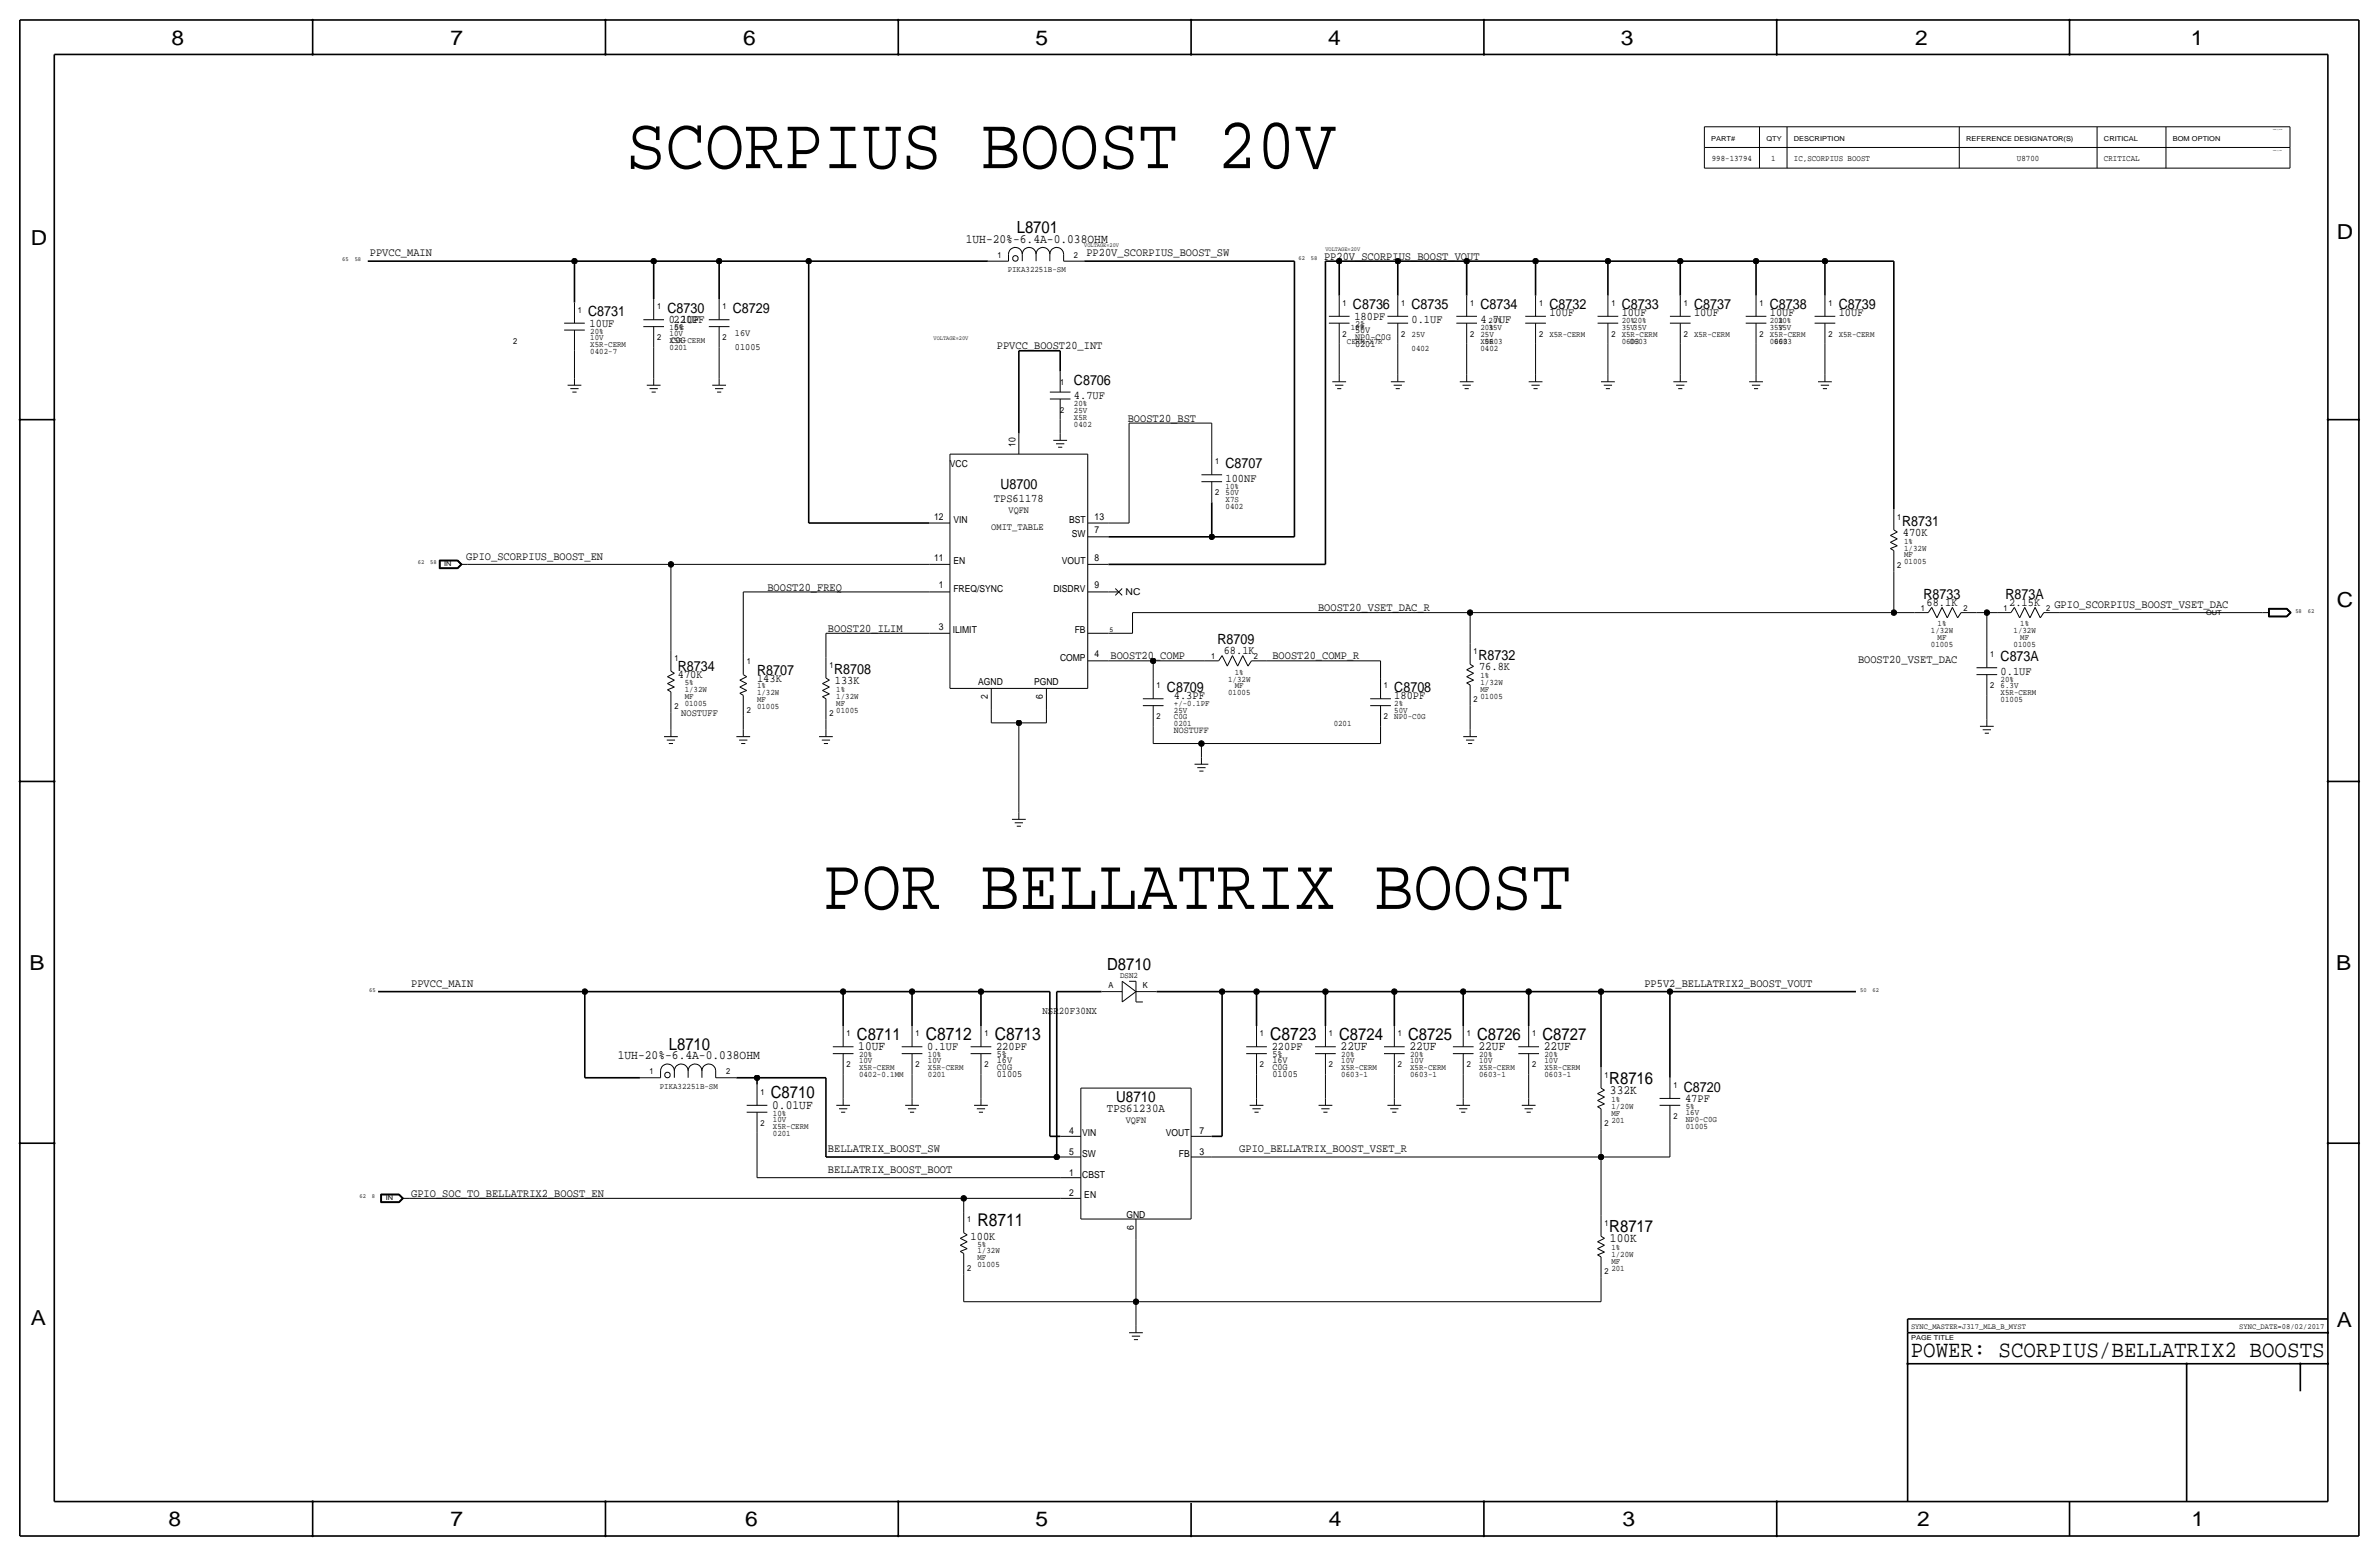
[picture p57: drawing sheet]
<svg xmlns="http://www.w3.org/2000/svg" width="877mm" height="574mm" viewBox="0 0 877 574" stroke-linecap="round" stroke-linejoin="round" font-family="sans-serif">
<defs><g id="words">
<g font-size="27.1">
<text x="230.8" y="62">SCORPIUS BOOST 20V</text>
<text x="303.2" y="335">POR BELLATRIX BOOST</text>
</g>
<text font-size="8.6" x="704.4" y="500.1">POWER: SCORPIUS/BELLATRIX2 BOOSTS</text>
<g font-size="7.6">
<text x="63.2" y="16.5">8</text>
<text x="166.1" y="16.5">7</text>
<text x="274" y="16.5">6</text>
<text x="381.7" y="16.5">5</text>
<text x="489.7" y="16.5">4</text>
<text x="597.6" y="16.5">3</text>
<text x="706.1" y="16.5">2</text>
<text x="807.7" y="16.5">1</text>
<text x="861.5" y="88.1">D</text>
<text x="11.4" y="90.4">D</text>
<text x="861.5" y="223.8">C</text>
<text x="10.8" y="357.6">B</text>
<text x="861.3" y="357.4">B</text>
<text x="11.3" y="488.4">A</text>
<text x="861.5" y="489.2">A</text>
<text x="62.2" y="562.6">8</text>
<text x="166" y="562.6">7</text>
<text x="274.8" y="562.6">6</text>
<text x="381.7" y="562.6">5</text>
<text x="489.9" y="562.6">4</text>
<text x="598.1" y="562.6">3</text>
<text x="706.8" y="562.6">2</text>
<text x="807.9" y="562.6">1</text>
</g>
<g font-size="6.5">
<text x="341.3" y="383.3">C8712</text>
<text x="366.7" y="383.3">C8713</text>
<text x="468.3" y="383.3">C8723</text>
<text x="360.4" y="451.9">R8711</text>
</g>
<g font-size="6.2">
<text x="374.8" y="85.9">L8701</text>
<text x="408.2" y="357.6">D8710</text>
<text x="315.9" y="383.3">C8711</text>
<text x="493.7" y="383.3">C8724</text>
<text x="519.1" y="383.3">C8725</text>
<text x="544.5" y="383.3">C8726</text>
<text x="568.7" y="383.3">C8727</text>
<text x="246.6" y="386.8">L8710</text>
<text x="593.3" y="399.5">R8716</text>
<text x="284.2" y="404.9">C8710</text>
<text x="593.3" y="454.2">R8717</text>
</g>
<text font-size="5.6" x="411.5" y="406.1">U8710</text>
<g font-size="5.2">
<text x="216.9" y="116.6">C8731</text>
<text x="246.1" y="115.3">C8730</text>
<text x="270.2" y="115.3">C8729</text>
<text x="498.8" y="114">C8736</text>
<text x="520.4" y="114">C8735</text>
<text x="545.8" y="114">C8734</text>
<text x="571.2" y="114">C8732</text>
<text x="597.9" y="114">C8733</text>
<text x="624.5" y="114">C8737</text>
<text x="652.5" y="114">C8738</text>
<text x="677.9" y="114">C8739</text>
<text x="395.9" y="142">C8706</text>
<text x="451.8" y="172.5">C8707</text>
<text x="368.8" y="180.1">U8700</text>
<text x="701.2" y="193.8">R8731</text>
<text x="709.2" y="220.7">R8733</text>
<text x="739.4" y="220.7">R873A</text>
<text x="448.8" y="237.2">R8709</text>
<text x="545" y="243.3">R8732</text>
<text x="737.6" y="243.6">C873A</text>
<text x="249.9" y="247.4">R8734</text>
<text x="279.1" y="248.7">R8707</text>
<text x="307.5" y="248.4">R8708</text>
<text x="430.2" y="255">C8709</text>
<text x="514" y="255">C8708</text>
<text x="620.7" y="402.3">C8720</text>
</g>
<g font-size="4.7">
<text x="356" y="89.4">1UH-20%-6.4A-0.038OHM</text>
<text x="316.4" y="387.1">10UF</text>
<text x="494.2" y="387.1">22UF</text>
<text x="519.6" y="387.1">22UF</text>
<text x="545" y="387.1">22UF</text>
<text x="569.2" y="387.1">22UF</text>
<text x="227.8" y="390.4">1UH-20%-6.4A-0.038OHM</text>
<text x="593.5" y="403.4">332K</text>
<text x="284.7" y="408.7">0.01UF</text>
<text x="593.5" y="458">100K</text>
</g>
<text font-size="4.4" x="408.1" y="410">TPS61230A</text>
<g font-size="4.3">
<text x="136.3" y="94.5">PPVCC_MAIN</text>
<text x="400.5" y="94.5">PP20V_SCORPIUS_BOOST_SW</text>
<text x="488.1" y="95.8">PP20V_SCORPIUS_BOOST_VOUT</text>
<text x="246.6" y="119.1">0.1UF</text>
<text x="248.3" y="119.1">220PF</text>
<text x="499.3" y="117.9">180PF</text>
<text x="520.4" y="119.1">0.1UF</text>
<text x="545.8" y="119.1">4.7UF</text>
<text x="571.2" y="116.6">10UF</text>
<text x="597.9" y="116.6">10UF</text>
<text x="624.5" y="116.6">10UF</text>
<text x="652.5" y="116.6">10UF</text>
<text x="677.9" y="116.6">10UF</text>
<text x="217.4" y="120.4">10UF</text>
<text x="367.5" y="128.8">PPVCC_BOOST20_INT</text>
<text x="395.9" y="147.1">4.7UF</text>
<text x="415.7" y="155.4">BOOST20_BST</text>
<text x="451.8" y="177.5">100NF</text>
<text x="366.4" y="185.2">TPS61178</text>
<text x="701.5" y="197.6">470K</text>
<text x="171.9" y="206.2">GPIO_SCORPIUS_BOOST_EN</text>
<text x="282.9" y="217.7">BOOST20_FREQ</text>
<text x="485.9" y="225.3">BOOST20_VSET_DAC_R</text>
<text x="710.2" y="223.3">68.1K</text>
<text x="740.7" y="223.3">2.15K</text>
<text x="757.4" y="224">GPIO_SCORPIUS_BOOST_VSET_DAC</text>
<text x="305.3" y="232.9">BOOST20_ILIM</text>
<text x="409.4" y="243.1">BOOST20_COMP</text>
<text x="451.2" y="241">68.1K</text>
<text x="469.1" y="243.1">BOOST20_COMP_R</text>
<text x="685" y="244.3">BOOST20_VSET_DAC</text>
<text x="249.9" y="249.9">470K</text>
<text x="279.1" y="251.2">143K</text>
<text x="545.3" y="247.1">76.8K</text>
<text x="737.6" y="248.7">0.1UF</text>
<text x="307.8" y="252.2">133K</text>
<text x="432.8" y="257.6">4.3PF</text>
<text x="514" y="257.6">180PF</text>
<text x="151.6" y="363.7">PPVCC_MAIN</text>
<text x="606.2" y="363.7">PP5V2_BELLATRIX2_BOOST_VOUT</text>
<text x="341.8" y="387.1">0.1UF</text>
<text x="367.2" y="387.1">220PF</text>
<text x="468.8" y="387.1">220PF</text>
<text x="621.2" y="406.1">47PF</text>
<text x="305.3" y="424.7">BELLATRIX_BOOST_SW</text>
<text x="456.9" y="424.7">GPIO_BELLATRIX_BOOST_VSET_R</text>
<text x="305.3" y="432.3">BELLATRIX_BOOST_BOOT</text>
<text x="151.6" y="441.2">GPIO_SOC_TO_BELLATRIX2_BOOST_EN</text>
<text x="357.8" y="456.9">100K</text>
</g>
<text font-size="3.8" x="384.3" y="373.8">NSR20F30NX</text>
<g font-size="3.6">
<text x="365.5" y="195.3">OMIT_TABLE</text>
<text x="251.2" y="263.9">NOSTUFF</text>
</g>
<g font-size="3.5">
<text x="248.6" y="121.7">5%</text>
<text x="271" y="124">16V</text>
<text x="499.6" y="122.7">50V</text>
<text x="499.6" y="125.2">NP0-C0G</text>
<text x="499.6" y="120.4">2%</text>
<text x="247.2" y="126.5">C0G</text>
<text x="271" y="129">01005</text>
<text x="499.6" y="127.8">0201</text>
<text x="374.3" y="164.8" transform="rotate(-90 374.3 164.8)">10</text>
<text x="350.2" y="172">VCC</text>
<text x="344.4" y="191.5">12</text>
<text x="371.8" y="189">VQFN</text>
<text x="403.6" y="191.5">13</text>
<text x="351.5" y="192.8">VIN</text>
<text x="394.1" y="192.8">BST</text>
<text x="395.2" y="197.9">SW</text>
<text x="403.6" y="196.6">7</text>
<text x="344.4" y="206.8">11</text>
<text x="351.5" y="208">EN</text>
<text x="391.5" y="208">VOUT</text>
<text x="403.6" y="206.8">8</text>
<text x="346.2" y="216.9">1</text>
<text x="351.5" y="218.2">FREQ/SYNC</text>
<text x="388.3" y="218.2">DISDRV</text>
<text x="403.6" y="216.9">9</text>
<text x="415" y="219.5">NC</text>
<text x="346.2" y="232.2">3</text>
<text x="351.2" y="233.4">ILIMIT</text>
<text x="396.2" y="233.4">FB</text>
<text x="390.8" y="243.6">COMP</text>
<text x="403.6" y="242.3">4</text>
<text x="360.7" y="252.5">AGND</text>
<text x="364.2" y="257.8" transform="rotate(-90 364.2 257.8)">2</text>
<text x="381.2" y="252.5">PGND</text>
<text x="384.5" y="257.8" transform="rotate(-90 384.5 257.8)">6</text>
<text x="432.8" y="270.3">NOSTUFF</text>
<text x="367.5" y="389.6">5%</text>
<text x="469.1" y="389.6">5%</text>
<text x="367.5" y="394.5">C0G</text>
<text x="367.5" y="391.9">16V</text>
<text x="469.1" y="394.5">C0G</text>
<text x="469.1" y="391.9">16V</text>
<text x="367.5" y="397">01005</text>
<text x="469.1" y="397">01005</text>
<text x="415" y="413.8">VQFN</text>
<text x="394.2" y="418.1">4</text>
<text x="399" y="418.8">VIN</text>
<text x="429.9" y="418.8">VOUT</text>
<text x="442.2" y="418.1">7</text>
<text x="394.2" y="425.7">5</text>
<text x="442.2" y="425.7">3</text>
<text x="399" y="426.5">SW</text>
<text x="434.6" y="426.5">FB</text>
<text x="394.2" y="433.3">1</text>
<text x="399" y="434.1">CBST</text>
<text x="394.2" y="440.9">2</text>
<text x="399.7" y="441.7">EN</text>
<text x="415.3" y="448.8">GND</text>
<text x="418" y="453.4" transform="rotate(-90 418 453.4)">6</text>
</g>
<g font-size="3.1">
<text x="631.1" y="59.4">998-13794</text>
<text x="652.9" y="59.4">1</text>
<text x="661.4" y="59.4">IC,SCORPIUS BOOST</text>
<text x="743.6" y="59.4">U8700</text>
<text x="775.7" y="59.4">CRITICAL</text>
<text x="367.7" y="95">1</text>
<text x="395.9" y="95">2</text>
<text x="371.5" y="100.3">PIKA32251B-SM</text>
<text x="495" y="112.8">1</text>
<text x="516.6" y="112.8">1</text>
<text x="542" y="112.8">1</text>
<text x="567.4" y="112.8">1</text>
<text x="594.1" y="112.8">1</text>
<text x="620.7" y="112.8">1</text>
<text x="648.7" y="112.8">1</text>
<text x="674.1" y="112.8">1</text>
<text x="213.1" y="115.3">1</text>
<text x="242.3" y="114">1</text>
<text x="266.4" y="114">1</text>
<text x="548.8" y="119.1">20%</text>
<text x="597.9" y="119.1">20%20%</text>
<text x="652.5" y="119.1">20%</text>
<text x="655.5" y="119.1">20%</text>
<text x="217.6" y="122.9">20%</text>
<text x="217.6" y="125.2">10V</text>
<text x="242.3" y="125.5">2</text>
<text x="246.8" y="121.7">10%</text>
<text x="246.8" y="124">10V</text>
<text x="266.4" y="125.5">2</text>
<text x="495" y="124.2">2</text>
<text x="498" y="121.7">10%</text>
<text x="516.6" y="124.2">2</text>
<text x="520.4" y="124.2">25V</text>
<text x="542" y="124.2">2</text>
<text x="545.8" y="121.7">20%</text>
<text x="545.8" y="124.2">25V</text>
<text x="548.8" y="121.7">35V</text>
<text x="567.4" y="124.2">2</text>
<text x="571.2" y="124.2">X5R-CERM</text>
<text x="594.1" y="124.2">2</text>
<text x="597.9" y="124.2">X5R-CERM</text>
<text x="597.9" y="121.7">35V35V</text>
<text x="620.7" y="124.2">2</text>
<text x="624.5" y="124.2">X5R-CERM</text>
<text x="648.7" y="124.2">2</text>
<text x="652.5" y="124.2">X5R-CERM</text>
<text x="652.5" y="121.7">35V</text>
<text x="655.5" y="121.7">35V</text>
<text x="674.1" y="124.2">2</text>
<text x="677.9" y="124.2">X5R-CERM</text>
<text x="189.2" y="126.7">2</text>
<text x="217.6" y="127.8">X5R-CERM</text>
<text x="217.6" y="130.3">0402-7</text>
<text x="246.8" y="126.5">X5R-CERM</text>
<text x="246.8" y="129">0201</text>
<text x="496.6" y="126.7">CERM-X7R</text>
<text x="520.4" y="129.3">0402</text>
<text x="545.8" y="126.7">X5R</text>
<text x="545.8" y="129.3">0402</text>
<text x="547.4" y="126.7">0603</text>
<text x="597.9" y="126.7">0603</text>
<text x="600.7" y="126.7">0603</text>
<text x="652.5" y="126.7">0603</text>
<text x="654.1" y="126.7">0603</text>
<text x="390.9" y="142">1</text>
<text x="395.9" y="149.6">20%</text>
<text x="390.9" y="152.1">2</text>
<text x="395.9" y="154.7">X5R</text>
<text x="395.9" y="152.1">25V</text>
<text x="395.9" y="157.2">0402</text>
<text x="448" y="171.2">1</text>
<text x="448" y="182.6">2</text>
<text x="451.8" y="182.6">50V</text>
<text x="451.8" y="185.2">X7S</text>
<text x="451.8" y="180.1">10%</text>
<text x="451.8" y="187.7">0402</text>
<text x="699.5" y="191.5">1</text>
<text x="702" y="200.4">1%</text>
<text x="702" y="202.9">1/32W</text>
<text x="699.5" y="209.3">2</text>
<text x="702" y="205.5">MF</text>
<text x="702" y="208">01005</text>
<text x="708.1" y="225">1</text>
<text x="723.9" y="225">2</text>
<text x="738.6" y="225">1</text>
<text x="754.3" y="225">2</text>
<text x="711.9" y="233.4">1/32W</text>
<text x="714.3" y="230.9">1%</text>
<text x="742.3" y="233.4">1/32W</text>
<text x="744.8" y="230.9">1%</text>
<text x="711.9" y="238.5">01005</text>
<text x="714.3" y="236">MF</text>
<text x="742.3" y="238.5">01005</text>
<text x="744.8" y="236">MF</text>
<text x="248.6" y="243.6">1</text>
<text x="275.3" y="244.9">1</text>
<text x="446.5" y="242.8">1</text>
<text x="462.2" y="242.8">2</text>
<text x="543.3" y="241">1</text>
<text x="733.8" y="242.3">1</text>
<text x="305.8" y="246.1">1</text>
<text x="452.8" y="251.2">1/32W</text>
<text x="455.2" y="248.7">1%</text>
<text x="545.8" y="249.9">1%</text>
<text x="737.6" y="251.2">20%</text>
<text x="252.4" y="252.5">5%</text>
<text x="252.4" y="257.6">MF</text>
<text x="252.4" y="255">1/32W</text>
<text x="279.1" y="253.7">1%</text>
<text x="279.1" y="256.3">1/32W</text>
<text x="308.3" y="255">1%</text>
<text x="308.3" y="257.6">1/32W</text>
<text x="426.4" y="253.7">1</text>
<text x="452.8" y="256.3">01005</text>
<text x="455.2" y="253.7">MF</text>
<text x="510.2" y="253.7">1</text>
<text x="545.8" y="255">MF</text>
<text x="545.8" y="252.5">1/32W</text>
<text x="545.8" y="257.6">01005</text>
<text x="733.8" y="253.7">2</text>
<text x="737.6" y="256.3">X5R-CERM</text>
<text x="737.6" y="253.7">6.3V</text>
<text x="248.6" y="261.4">2</text>
<text x="252.4" y="260.1">01005</text>
<text x="275.3" y="262.6">2</text>
<text x="279.1" y="261.4">01005</text>
<text x="279.1" y="258.8">MF</text>
<text x="305.8" y="263.9">2</text>
<text x="308.3" y="262.6">01005</text>
<text x="308.3" y="260.1">MF</text>
<text x="432.8" y="260.1">+/-0.1PF</text>
<text x="432.8" y="262.6">25V</text>
<text x="514" y="262.6">50V</text>
<text x="514" y="260.1">2%</text>
<text x="543.3" y="258.8">2</text>
<text x="737.6" y="258.8">01005</text>
<text x="426.4" y="265.2">2</text>
<text x="432.8" y="265.2">C0G</text>
<text x="432.8" y="267.7">0201</text>
<text x="491.7" y="267.7">0201</text>
<text x="510.2" y="265.2">2</text>
<text x="514" y="265.2">NP0-C0G</text>
<text x="408.6" y="364.2">A</text>
<text x="413" y="360.4">DSN2</text>
<text x="421.3" y="364.2">K</text>
<text x="312.1" y="382">1</text>
<text x="337.5" y="382">1</text>
<text x="362.9" y="382">1</text>
<text x="464.5" y="382">1</text>
<text x="489.9" y="382">1</text>
<text x="515.3" y="382">1</text>
<text x="540.7" y="382">1</text>
<text x="564.8" y="382">1</text>
<text x="316.7" y="389.6">20%</text>
<text x="342.1" y="389.6">10%</text>
<text x="494.5" y="389.6">20%</text>
<text x="519.9" y="389.6">20%</text>
<text x="545.3" y="389.6">20%</text>
<text x="569.4" y="389.6">20%</text>
<text x="239.5" y="396">1</text>
<text x="267.7" y="396">2</text>
<text x="312.1" y="393.4">2</text>
<text x="316.7" y="394.5">X5R-CERM</text>
<text x="316.7" y="391.9">10V</text>
<text x="337.5" y="393.4">2</text>
<text x="342.1" y="394.5">X5R-CERM</text>
<text x="342.1" y="391.9">10V</text>
<text x="362.9" y="393.4">2</text>
<text x="464.5" y="393.4">2</text>
<text x="489.9" y="393.4">2</text>
<text x="494.5" y="391.9">10V</text>
<text x="494.5" y="394.5">X5R-CERM</text>
<text x="515.3" y="393.4">2</text>
<text x="519.9" y="391.9">10V</text>
<text x="519.9" y="394.5">X5R-CERM</text>
<text x="540.7" y="393.4">2</text>
<text x="545.3" y="394.5">X5R-CERM</text>
<text x="545.3" y="391.9">10V</text>
<text x="564.8" y="393.4">2</text>
<text x="569.4" y="394.5">X5R-CERM</text>
<text x="569.4" y="391.9">10V</text>
<text x="243.2" y="401.3">PIKA32251B-SM</text>
<text x="316.7" y="397">0402-0.1MM</text>
<text x="342.1" y="397">0201</text>
<text x="494.5" y="397">0603-1</text>
<text x="519.9" y="397">0603-1</text>
<text x="545.3" y="397">0603-1</text>
<text x="569.4" y="397">0603-1</text>
<text x="591.5" y="397.3">1</text>
<text x="616.9" y="401.1">1</text>
<text x="280.4" y="403.6">1</text>
<text x="594.1" y="406.1">1%</text>
<text x="284.9" y="411.2">10%</text>
<text x="284.9" y="413.5">10V</text>
<text x="594.1" y="413.8">201</text>
<text x="594.1" y="411.2">MF</text>
<text x="594.1" y="408.7">1/20W</text>
<text x="616.9" y="412.5">2</text>
<text x="621.5" y="413.5">NP0-C0G</text>
<text x="621.5" y="408.7">5%</text>
<text x="621.5" y="411">16V</text>
<text x="280.4" y="415">2</text>
<text x="284.9" y="416.1">X5R-CERM</text>
<text x="284.9" y="418.6">0201</text>
<text x="591.5" y="415">2</text>
<text x="621.5" y="416.1">01005</text>
<text x="356.6" y="450.6">1</text>
<text x="591.5" y="451.9">1</text>
<text x="360.4" y="459.5">5%</text>
<text x="594.1" y="460.8">1%</text>
<text x="360.4" y="467.1">01005</text>
<text x="360.4" y="462">1/32W</text>
<text x="360.4" y="464.6">MF</text>
<text x="594.1" y="463.3">1/20W</text>
<text x="594.1" y="465.8">MF</text>
<text x="356.6" y="468.4">2</text>
<text x="591.5" y="469.6">2</text>
<text x="594.1" y="468.4">201</text>
</g>
<g font-size="2.9">
<text x="704.5" y="490">SYNC_MASTER=J317_MLB_B_MYST</text>
<text x="825.6" y="490">SYNC_DATE=08/02/2017</text>
</g>
<g font-size="2.5">
<text x="630.9" y="51.8">PART#</text>
<text x="651.2" y="51.8">QTY</text>
<text x="661.4" y="51.8">DESCRIPTION</text>
<text x="724.9" y="51.8">REFERENCE DESIGNATOR(S)</text>
<text x="775.7" y="51.8">CRITICAL</text>
<text x="801.1" y="51.8">BOM OPTION</text>
<text x="163.8" y="208.8">IN</text>
<text x="813.3" y="226.6">OUT</text>
<text x="142.2" y="442.5">IN</text>
<text x="704.5" y="493.8">PAGE TITLE</text>
</g>
<text font-size="2.4" x="409.1" y="232.9">5</text>
<g font-size="2.3">
<text x="478.7" y="95.8">62</text>
<text x="483.3" y="95.8">58</text>
<text x="126.2" y="96.3">65</text>
<text x="130.8" y="96.3">58</text>
<text x="154.1" y="208">62</text>
<text x="158.6" y="208">58</text>
<text x="846.2" y="225.8">58</text>
<text x="850.8" y="225.8">62</text>
<text x="136.1" y="365.5">65</text>
<text x="685.7" y="365.5">50</text>
<text x="690.3" y="365.5">62</text>
<text x="132.5" y="441.7">62</text>
<text x="137.1" y="441.7">8</text>
</g>
<g font-size="2.2">
<text x="399.7" y="91.2">VOLTAGE=20V</text>
<text x="488.6" y="92.5">VOLTAGE=20V</text>
<text x="344.2" y="125.5">VOLTAGE=20V</text>
</g>
<g font-size=".4">
<text x="837.9" y="48">TABLE_5_HEAD</text>
<text x="837.9" y="55.6">TABLE_5_ITEM</text>
</g>
</g></defs>
<g fill="none" stroke="#000" stroke-width=".6" stroke-linecap="butt">
<path d="M7.3 7.4v558.8zM7.3 7.4h862.3zM115.3 7.4v12.7zM223.2 7.4v12.7zM331.2 7.4v12.7zM439.1 7.4v12.7zM547.1 7.4v12.7zM655 7.4v12.7zM763 7.4v12.7zM869.6 7.4v558.8zM20 20.1v533.4zM20 20.1h838.2z"/>
<path d="M858.2 20.1v533.4zM135.6 96.3h76.2zM211.8 96.3h29.2zM211.8 96.3v15.2zM241 96.3h24.1zM241 96.3v13.9zM265.1 96.3h33zM265.1 96.3v13.9zM298.1 96.3h66.1zM298.1 96.3v96.5zM399.7 96.3h77.5zM477.2 96.3v101.6z"/>
<path d="M488.6 96.3h5.1zM488.6 96.3v111.7zM493.7 96.3h21.6zM493.7 96.3v12.7zM515.3 96.3h25.4zM515.3 96.3v12.7zM540.7 96.3h25.4zM540.7 96.3v12.7zM566.1 96.3h26.7zM566.1 96.3v12.7zM592.8 96.3h26.7zM592.8 96.3v12.7z"/>
<path d="M619.5 96.3h27.9zM619.5 96.3v12.7zM647.4 96.3h25.4zM647.4 96.3v12.7zM672.8 96.3h25.4zM672.8 96.3v12.7zM698.2 96.3v91.4zM375.6 129.3h15.3zM375.6 129.3v30.5zM390.9 129.3v7.6zM7.3 154.7h12.7zM858.2 154.7h11.4z"/>
<path d="M298.1 192.8h44.5zM408.6 197.9h38.1zM446.7 185.2v12.7zM446.7 197.9h30.5zM408.6 208h80zM7.3 288h12.7zM858.2 288h11.4zM139.4 365.5h76.2zM215.6 365.5h95.2zM215.6 365.5v31.8zM310.8 365.5h25.4zM310.8 365.5v12.7z"/>
<path d="M336.2 365.5v12.7zM336.2 365.5h25.4zM361.6 365.5h25.4zM361.6 365.5v12.7zM387 365.5v53.3zM389.6 365.5h16.5zM389.6 365.5v61zM426.4 365.5h24.1zM450.5 365.5h12.7zM450.5 365.5v53.3zM463.2 365.5h25.4zM463.2 365.5v12.7z"/>
<path d="M488.6 365.5h25.4zM488.6 365.5v12.7zM514 365.5h25.4zM514 365.5v12.7zM539.4 365.5v12.7zM539.4 365.5h24.2zM563.6 365.5h26.6zM563.6 365.5v12.7zM590.2 365.5v27.9zM590.2 365.5h25.4zM615.6 365.5v31.8zM615.6 365.5h68.6z"/>
<path d="M215.6 397.3h20.3zM271.5 397.3h7.6zM279.1 397.3h25.4zM279.1 397.3v2.5zM304.5 397.3v29.2zM387 418.8h3.9zM446.7 418.8h3.8zM7.3 421.4h12.7zM304.5 426.5h85.1zM389.6 426.5h1.3zM858.2 421.4h11.4zM703.3 491.2h154.9z"/>
<path d="M703.3 486.2h154.9zM703.3 486.2v5zM703.3 491.2v62.3zM703.3 502.7h154.9zM806.1 502.7v50.8zM848.1 502.7v10.1zM20 553.5h838.2zM115.3 553.5v12.7zM223.2 553.5v12.7zM331.2 553.5v12.7zM439.1 554v12.2zM547.1 553.5v12.7z"/>
<path d="M655 553.5v12.7zM763 553.5v12.7zM7.3 566.2h862.3z"/>
</g>
<g fill="none" stroke="#000" stroke-width=".37">
<path d="M628.3 46.7v7.7zM628.3 54.4h215.9zM628.3 46.7h215.9zM628.3 54.4v7.6zM648.7 46.7v7.7zM648.7 54.4v7.6zM658.8 46.7v7.7zM658.8 54.4v7.6zM722.3 46.7v7.7zM722.3 54.4v7.6zM773.1 46.7v7.7zM773.1 54.4v7.6z"/>
<path d="M798.5 46.7v7.7zM798.5 54.4v7.6zM844.2 46.7v7.7zM844.2 54.4v7.6zM628.3 62h215.9zM364.2 96.3h7.6zM371.8 93.7v2.6zM371.8 93.7a2.54 2.54 0 0 1 2.5-2.5 2.54 2.54 0 0 1 2.6 2.5 2.54 2.54 0 0 1 2.5-2.5 2.54 2.54 0 0 1 2.6 2.5 2.54 2.54 0 0 1 2.5-2.5 2.54 2.54 0 0 1 2.5 2.5 2.54 2.54 0 0 1 2.6-2.5 2.54 2.54 0 0 1 2.5 2.5M376.9 93.7v2.6zM382 93.7v2.6zM387 93.7v2.6zM392.1 96.3h7.6z"/>
<path d="M392.1 93.7v2.6zM208 119.1h7.6zM211.8 111.5v7.6zM237.2 117.9h7.6zM241 110.2v7.7zM261.3 117.9h7.6zM265.1 110.2v7.7zM489.9 119.1h7.6zM489.9 116.6h7.6zM493.7 109v7.6zM493.7 119.1v7.6zM511.5 116.6h7.6z"/>
<path d="M511.5 119.1h7.6zM515.3 109v7.6zM515.3 119.1v7.6zM536.9 116.6h7.6zM536.9 119.1h7.6zM540.7 109v7.6zM540.7 119.1v7.6zM562.3 116.6h7.6zM562.3 119.1h7.6zM566.1 109v7.6zM566.1 119.1v7.6zM589 119.1h7.6z"/>
<path d="M589 116.6h7.6zM592.8 109v7.6zM592.8 119.1v7.6zM615.6 119.1h7.7zM615.6 116.6h7.7zM619.5 109v7.6zM619.5 119.1v7.6zM643.6 119.1h7.6zM643.6 116.6h7.6zM647.4 109v7.6zM647.4 119.1v7.6zM669 119.1h7.6z"/>
<path d="M669 116.6h7.6zM672.8 109v7.6zM672.8 119.1v7.6zM208 121.7h7.6zM211.8 129.3v10.1zM211.8 121.7v7.6zM211.8 139.4v2.6zM237.2 120.4h7.6zM241 128v11.4zM241 120.4v7.6zM241 139.4v2.6zM261.3 120.4h7.6z"/>
<path d="M265.1 128v11.4zM265.1 139.4v2.6zM265.1 120.4v7.6zM390.9 136.9v7.6zM493.7 126.7v11.5zM493.7 138.2v2.5zM515.3 126.7v11.5zM515.3 138.2v2.5zM540.7 126.7v11.5zM540.7 138.2v2.5zM566.1 126.7v11.5zM566.1 138.2v2.5z"/>
<path d="M592.8 126.7v11.5zM592.8 138.2v2.5zM619.5 126.7v11.5zM619.5 138.2v2.5zM647.4 126.7v11.5zM647.4 138.2v2.5zM672.8 126.7v11.5zM672.8 138.2v2.5zM209.2 142h5.1zM210.3 143.3h3zM211 144.5h1.5zM238.5 142h5z"/>
<path d="M239.5 143.3h3zM240.2 144.5h1.6zM262.6 142h5.1zM263.6 143.3h3zM264.4 144.5h1.5zM375.6 159.8v7.6zM387 147.1h7.7zM387 144.5h7.7zM390.9 154.7v5.1zM390.9 147.1v7.6zM390.9 159.8v2.5zM416.3 156h30.4z"/>
<path d="M416.3 156v36.8zM446.7 156v11.4zM491.2 140.7h5.1zM492.2 142h3.1zM493 143.3h1.5zM512.8 140.7h5.1zM513.8 142h3zM514.6 143.3h1.5zM538.2 140.7h5.1zM539.2 142h3zM540 143.3h1.5zM563.6 140.7h5.1z"/>
<path d="M564.6 142h3zM565.4 143.3h1.5zM590.2 140.7h5.1zM591.3 142h3zM592 143.3h1.5zM616.9 140.7h5.1zM617.9 142h3.1zM618.7 143.3h1.5zM644.9 140.7h5zM645.9 142h3zM646.6 143.3h1.6zM670.3 140.7h5z"/>
<path d="M671.3 142h3zM672 143.3h1.6zM350.2 167.4h50.8zM350.2 167.4v86.3zM388.3 162.3h5.1zM389.3 163.6h3.1zM390.1 164.8h1.5zM401 167.4v86.3zM442.9 177.5h7.6zM442.9 175h7.6zM446.7 167.4v7.6zM446.7 177.5v7.7z"/>
<path d="M342.6 192.8h7.6zM401 197.9h7.6zM401 192.8h7.6zM408.6 192.8h7.7zM696.9 199.9l2.6-1.3zM696.9 197.4l2.6-1.3zM696.9 199.9l2.6 1.3zM696.9 197.4l2.6 1.2zM698.2 187.7v7.6zM698.2 195.3l1.3 .8zM162 206.5v3.1zM162 209.6h6.8z"/>
<path d="M162 206.5h6.8zM162.1 206.6v2.9zM162.1 209.5h6.6zM162.1 206.6h6.6zM162.2 206.7h6.5zM162.2 206.7v2.7zM162.2 209.4h6.5zM162.3 206.8h6.3zM162.3 206.8v2.5zM162.3 209.3h6.3zM168.6 209.3l1.3-1.3zM168.6 206.8l1.3 1.2z"/>
<path d="M168.7 209.4l1.3-1.4zM168.7 206.7l1.3 1.3zM168.7 206.6l1.5 1.4zM168.7 209.5l1.5-1.5zM168.8 206.5l1.5 1.5zM168.8 209.6l1.5-1.6zM169.9 208h2.5zM172.4 208h74.9zM247.3 208v31.8zM247.3 208h95.3zM274 218.2h68.6zM274 218.2v22.8z"/>
<path d="M342.6 218.2h7.6zM342.6 208h7.6zM401 208h7.6zM401 218.2h7.6zM408.6 218.2h3.8zM411.2 219.5l2.5-2.6zM411.2 216.9l2.5 2.6zM696.9 202.2l2.6-1zM696.9 202.2l1.3 .7zM698.2 210.6v15.2zM698.2 202.9v7.7zM247.3 239.8v7.6z"/>
<path d="M304.5 233.4v8.9zM304.5 233.4h38.1zM342.6 233.4h7.6zM401 233.4h7.6zM408.6 233.4h8.9zM417.5 225.8h124.5zM417.5 225.8v7.6zM542 225.8h156.2zM542 225.8v11.4zM542 237.2v7.7zM698.2 225.8h7.6zM705.8 225.8h5.1z"/>
<path d="M712.2 223.9l1.9 3.8zM712.2 223.9l-1.3 1.9zM716 223.9l-1.9 3.8zM716 223.9l1.9 3.8zM719.8 223.9l-1.9 3.8zM719.8 223.9l1.9 3.8zM723 225.8h5.7zM723 225.8l-1.3 1.9zM728.7 225.8h3.8zM732.5 225.8v12.7zM732.5 225.8h3.8zM732.5 238.5v7.6z"/>
<path d="M736.3 225.8h5.1zM742.6 223.9l2 3.8zM742.6 223.9l-1.2 1.9zM746.5 223.9l-1.9 3.8zM746.5 223.9l1.9 3.8zM750.3 223.9l-1.9 3.8zM750.3 223.9l1.9 3.8zM753.5 225.8l-1.3 1.9zM753.5 225.8h5.7zM759.2 225.8h74.9zM834.1 225.8h2.5zM836.3 227.4h6.8z"/>
<path d="M836.3 224.2v3.2zM836.3 224.2h6.8zM836.4 224.3h6.7zM836.4 224.3v3zM836.4 227.3h6.7zM836.5 224.4h6.5zM836.5 224.4v2.8zM836.5 227.2h6.5zM836.6 224.5h6.4zM836.6 224.5v2.6zM836.6 227.1h6.4zM843 224.5l1.2 1.3z"/>
<path d="M843 227.1l1.2-1.3zM843 224.4l1.4 1.4zM843.1 227.3l1.4-1.5zM843.1 224.3l1.4 1.5zM843.1 224.2l1.6 1.6zM844.4 225.8l-1.4 1.4zM844.7 225.8l-1.6 1.6zM246.1 254.3l1.2 .7zM246.1 252l2.5 1.2zM246.1 249.4l2.5 1.3zM246.1 254.3l2.5-1.1zM246.1 252l2.5-1.3z"/>
<path d="M246.1 249.4l2.5-1.2zM247.3 255v7.6zM247.3 247.4l1.3 .8zM272.7 255.5l1.3 .8zM272.7 253.2l2.6 1.3zM272.7 250.7l2.6 1.3zM272.7 255.5l2.6-1zM272.7 253.2l2.6-1.2zM272.7 250.7l2.6-1.3zM274 256.3v7.6zM274 241v7.7zM274 248.7l1.3 .7z"/>
<path d="M303.2 256.8l1.3 .8zM303.2 254.5l2.6 1.3zM303.2 252l2.6 1.2zM303.2 256.8l2.6-1zM303.2 254.5l2.6-1.3zM303.2 252l2.6-1.3zM304.5 257.6v7.6zM304.5 242.3v7.6zM304.5 249.9l1.3 .8zM350.2 253.7h50.8zM365.5 253.7v7.7zM385.8 253.7v7.7z"/>
<path d="M401 243.6h7.6zM408.6 243.6h16.5zM421.3 257.6h7.7zM425.1 243.6h19.1zM425.1 243.6v6.3zM425.1 249.9v7.7zM444.2 243.6h5.1zM450.5 241.7l2 3.8zM450.5 241.7l-1.2 1.9zM454.4 241.7l-1.9 3.8zM454.4 241.7l1.9 3.8zM458.2 241.7l-1.9 3.8z"/>
<path d="M458.2 241.7l1.9 3.8zM461.4 243.6l-1.3 1.9zM461.4 243.6h5.7zM467.1 243.6h41.9zM505.2 257.6h7.6zM509 243.6v6.3zM509 249.9v7.7zM540.7 251.7l2.6-1zM540.7 249.4l2.6-1.2zM540.7 246.9l2.6-1.3zM540.7 251.7l1.3 .8zM540.7 249.4l2.6 1.3z"/>
<path d="M540.7 246.9l2.6 1.3zM542 252.5v7.6zM542 244.9l1.3 .7zM728.7 248.7h7.6zM728.7 246.1h7.6zM732.5 256.3v8.9zM732.5 248.7v7.6zM244.8 271.5h5.1zM245.8 272.8h3.1zM246.6 274.1h1.5zM247.3 262.6v6.4zM247.3 269v2.5z"/>
<path d="M271.5 271.5h5.1zM272.5 272.8h3zM273.3 274.1h1.5zM274 263.9v5.1zM274 269v2.5zM302 271.5h5zM303 272.8h3zM303.7 274.1h1.6zM304.5 265.2v3.8zM304.5 269v2.5zM365.5 261.4v5zM365.5 266.4h10.1z"/>
<path d="M375.6 266.4h10.2zM375.6 266.4v33.1zM385.8 261.4v5zM421.3 260.1h7.7zM425.1 274.1h17.8zM425.1 267.7v6.4zM425.1 260.1v7.6zM442.9 274.1h66.1zM442.9 274.1v5zM442.9 279.1v2.6zM505.2 260.1h7.6zM509 267.7v6.4z"/>
<path d="M509 260.1v7.6zM539.4 271.5h5.1zM540.5 272.8h3zM541.2 274.1h1.5zM542 260.1v8.9zM542 269v2.5zM729.9 267.7h5.1zM731 269h3zM731.7 270.3h1.5zM732.5 265.2v2.5zM375.6 299.5v2.5zM440.4 281.7h5.1z"/>
<path d="M441.4 283h3.1zM442.2 284.2h1.5zM373.1 302h5.1zM374.1 303.3h3zM374.9 304.5h1.5zM310.8 378.2v7.6zM336.2 378.2v7.6zM361.6 378.2v7.6zM406.1 365.5h7.6zM413.7 361.7v7.6zM413.7 361.7l5.1 3.8zM413.7 369.3l5.1-3.8z"/>
<path d="M416.3 361.7h2.5zM418.8 365.5h7.6zM418.8 369.3h2.5zM418.8 361.7v7.6zM463.2 378.2v7.6zM488.6 378.2v7.6zM514 378.2v7.6zM539.4 378.2v7.6zM563.6 378.2v7.6zM235.9 397.3h7.6zM243.5 394.7v2.6zM243.5 394.7a2.54 2.54 0 0 1 2.6-2.5 2.54 2.54 0 0 1 2.5 2.5 2.54 2.54 0 0 1 2.6-2.5 2.54 2.54 0 0 1 2.5 2.5 2.54 2.54 0 0 1 2.5-2.5 2.54 2.54 0 0 1 2.6 2.5 2.54 2.54 0 0 1 2.5-2.5 2.54 2.54 0 0 1 2.6 2.5"/>
<path d="M248.6 394.7v2.6zM253.7 394.7v2.6zM258.8 394.7v2.6zM263.9 394.7v2.6zM263.9 397.3h7.6zM279.1 399.8v7.6zM307 388.4h7.7zM307 385.8h7.7zM310.8 396v8.9zM310.8 388.4v7.6zM332.4 388.4h7.7zM332.4 385.8h7.7z"/>
<path d="M336.2 396v8.9zM336.2 388.4v7.6zM357.8 388.4h7.7zM357.8 385.8h7.7zM361.6 396v8.9zM361.6 388.4v7.6zM459.4 388.4h7.7zM459.4 385.8h7.7zM463.2 396v8.9zM463.2 388.4v7.6zM484.8 388.4h7.7zM484.8 385.8h7.7z"/>
<path d="M488.6 396v8.9zM488.6 388.4v7.6zM510.2 388.4h7.7zM510.2 385.8h7.7zM514 396v8.9zM514 388.4v7.6zM535.6 388.4h7.7zM535.6 385.8h7.7zM539.4 396v8.9zM539.4 388.4v7.6zM559.8 388.4h7.6zM559.8 385.8h7.6z"/>
<path d="M563.6 396v8.9zM563.6 388.4v7.6zM590.2 393.4v7.7zM615.6 397.3v7.6zM275.3 410h7.6zM275.3 407.4h7.6zM279.1 417.6v16.5zM279.1 410v7.6zM308.3 407.4h5.1zM309.3 408.7h3.1zM310.1 410h1.5zM310.8 404.9v2.5z"/>
<path d="M333.7 407.4h5.1zM334.7 408.7h3.1zM335.5 410h1.5zM336.2 404.9v2.5zM359.1 407.4h5.1zM360.1 408.7h3.1zM360.9 410h1.5zM361.6 404.9v2.5zM390.9 418.8h7.6zM398.5 401.1h40.6zM398.5 401.1v48.2zM439.1 418.8h7.6z"/>
<path d="M439.1 401.1v48.2zM460.7 407.4h5.1zM461.7 408.7h3.1zM462.5 410h1.5zM463.2 404.9v2.5zM486.1 407.4h5.1zM487.1 408.7h3.1zM487.9 410h1.5zM488.6 404.9v2.5zM511.5 407.4h5.1zM512.5 408.7h3.1zM513.3 410h1.5z"/>
<path d="M514 404.9v2.5zM536.9 407.4h5.1zM537.9 408.7h3.1zM538.7 410h1.5zM539.4 404.9v2.5zM561 407.4h5.1zM562.1 408.7h3zM562.8 410h1.5zM563.6 404.9v2.5zM589 407.9l2.5-1zM589 405.6l2.5-1.2zM589 403.1l2.5-1.3z"/>
<path d="M589 407.9l1.2 .8zM589 405.6l2.5 1.3zM589 403.1l2.5 1.3zM590.2 416.3v10.2zM590.2 408.7v7.6zM590.2 401.1l1.3 .7zM611.8 407.4h7.7zM611.8 404.9h7.7zM615.6 415v11.5zM615.6 407.4v7.6zM279.1 434.1h111.8zM390.9 426.5h7.6z"/>
<path d="M390.9 434.1h7.6zM439.1 426.5h7.6zM446.7 426.5h143.5zM590.2 426.5v21.6zM590.2 426.5h25.4zM140.4 440.1h6.8zM140.4 440.1v3.2zM140.4 443.3h6.8zM140.5 440.2h6.6zM140.5 440.2v3zM140.5 443.2h6.6zM140.6 440.3v2.8z"/>
<path d="M140.6 443.1h6.5zM140.6 440.3h6.5zM140.7 440.4v2.6zM140.7 443h6.3zM140.7 440.4h6.3zM147 443l1.3-1.3zM147 440.4l1.3 1.3zM147.1 443.1l1.3-1.4zM147.1 440.3l1.3 1.4zM147.1 443.2l1.5-1.5zM147.1 440.2l1.5 1.5zM147.2 440.1l1.5 1.6z"/>
<path d="M147.2 443.3l1.5-1.6zM148.3 441.7h2.5zM150.8 441.7h204.5zM354 459l2.6 1.2zM354 456.4l2.6 1.3zM354 459l2.6-1.3zM354 456.4l2.6-1.2zM355.3 441.7v5.1zM355.3 441.7h35.6zM355.3 446.8v7.6zM355.3 454.4l1.3 .8zM390.9 441.7h7.6z"/>
<path d="M398.5 449.3h40.6zM418.8 456.9v22.9zM418.8 449.3v7.6zM589 457.7l2.5-1.3zM589 457.7l2.5 1.3zM590.2 448.1v7.6zM590.2 455.7l1.3 .7zM354 461.3l1.3 .7zM354 461.3l2.6-1.1zM355.3 479.8h63.5zM355.3 469.6v10.2zM355.3 462v7.6z"/>
<path d="M418.8 479.8h171.4zM418.8 479.8v8.9zM589 462.5l2.5-1zM589 460.2l2.5-1.2zM589 462.5l1.2 .8zM589 460.2l2.5 1.3zM590.2 470.9v8.9zM590.2 463.3v7.6zM416.3 491.2h5zM417.3 492.5h3zM418 493.8h1.6zM418.8 488.7v2.5z"/>
<circle cx="374.3" cy="95.3" r="1.02"/>
<circle cx="246.1" cy="396.2" r="1.02"/>
</g>
<g fill="#000" stroke="#000" stroke-width=".37">
<path d="M115.1 7.2h.4v.3h-.4zM115.1 19.9h.4v.3h-.4zM223 7.2h.4v.3h-.4zM223 19.9h.4v.3h-.4zM331 19.9h.4v.3h-.4zM331 7.2h.4v.3h-.4zM438.9 7.2h.4v.3h-.4zM438.9 19.9h.4v.3h-.4zM546.9 7.2h.4v.3h-.4zM546.9 19.9h.4v.3h-.4zM654.8 19.9h.4v.3h-.4zM654.8 7.2h.4v.3h-.4z"/>
<path d="M762.8 19.9h.4v.3h-.4zM762.8 7.2h.4v.3h-.4zM7.1 154.5h.4v.4h-.4zM19.8 154.5h.4v.4h-.4zM858 154.5h.4v.4h-.4zM869.5 154.5h.3v.4h-.3zM7.1 287.9h.4v.3h-.4zM19.8 287.9h.4v.3h-.4zM858 287.9h.4v.3h-.4zM869.5 287.9h.3v.3h-.3zM7.1 421.2h.4v.4h-.4zM19.8 421.2h.4v.4h-.4z"/>
<path d="M858 421.2h.4v.4h-.4zM869.5 421.2h.3v.4h-.3zM858 491.1h.4v.3h-.4zM703.1 502.5h.4v.3h-.4zM806 502.5h.3v.3h-.3zM847.9 502.5h.3v.3h-.3zM858 502.5h.4v.3h-.4zM115.1 553.3h.4v.3h-.4zM223 553.3h.4v.3h-.4zM331 553.3h.4v.3h-.4zM546.9 553.3h.4v.3h-.4zM654.8 553.3h.4v.3h-.4z"/>
<path d="M115.1 566h.4v.3h-.4zM223 566h.4v.3h-.4zM331 566h.4v.3h-.4zM438.9 566h.4v.3h-.4zM546.9 566h.4v.3h-.4zM654.8 566h.4v.3h-.4z"/>
<circle cx="211.8" cy="96.3" r="1.02"/>
<circle cx="241" cy="96.3" r="1.02"/>
<circle cx="265.1" cy="96.3" r="1.02"/>
<circle cx="298.1" cy="96.3" r="1.02"/>
<circle cx="493.7" cy="96.3" r="1.02"/>
<circle cx="515.3" cy="96.3" r="1.02"/>
<circle cx="540.7" cy="96.3" r="1.02"/>
<circle cx="566.1" cy="96.3" r="1.02"/>
<circle cx="592.8" cy="96.3" r="1.02"/>
<circle cx="619.5" cy="96.3" r="1.02"/>
<circle cx="647.4" cy="96.3" r="1.02"/>
<circle cx="672.8" cy="96.3" r="1.02"/>
<circle cx="446.7" cy="197.9" r="1.02"/>
<circle cx="247.3" cy="208" r="1.02"/>
<circle cx="542" cy="225.8" r="1.02"/>
<circle cx="698.2" cy="225.8" r="1.02"/>
<circle cx="732.5" cy="225.8" r="1.02"/>
<circle cx="425.1" cy="243.6" r="1.02"/>
<circle cx="375.6" cy="266.4" r="1.02"/>
<circle cx="442.9" cy="274.1" r="1.02"/>
<circle cx="215.6" cy="365.5" r="1.02"/>
<circle cx="310.8" cy="365.5" r="1.02"/>
<circle cx="336.2" cy="365.5" r="1.02"/>
<circle cx="361.6" cy="365.5" r="1.02"/>
<circle cx="450.5" cy="365.5" r="1.02"/>
<circle cx="463.2" cy="365.5" r="1.02"/>
<circle cx="488.6" cy="365.5" r="1.02"/>
<circle cx="514" cy="365.5" r="1.02"/>
<circle cx="539.4" cy="365.5" r="1.02"/>
<circle cx="563.6" cy="365.5" r="1.02"/>
<circle cx="590.2" cy="365.5" r="1.02"/>
<circle cx="615.6" cy="365.5" r="1.02"/>
<circle cx="279.1" cy="397.3" r="1.02"/>
<circle cx="389.6" cy="426.5" r="1.02"/>
<circle cx="590.2" cy="426.5" r="1.02"/>
<circle cx="355.3" cy="441.7" r="1.02"/>
<circle cx="418.8" cy="479.8" r="1.02"/>
</g>
<use href="#words"/>
</svg>
